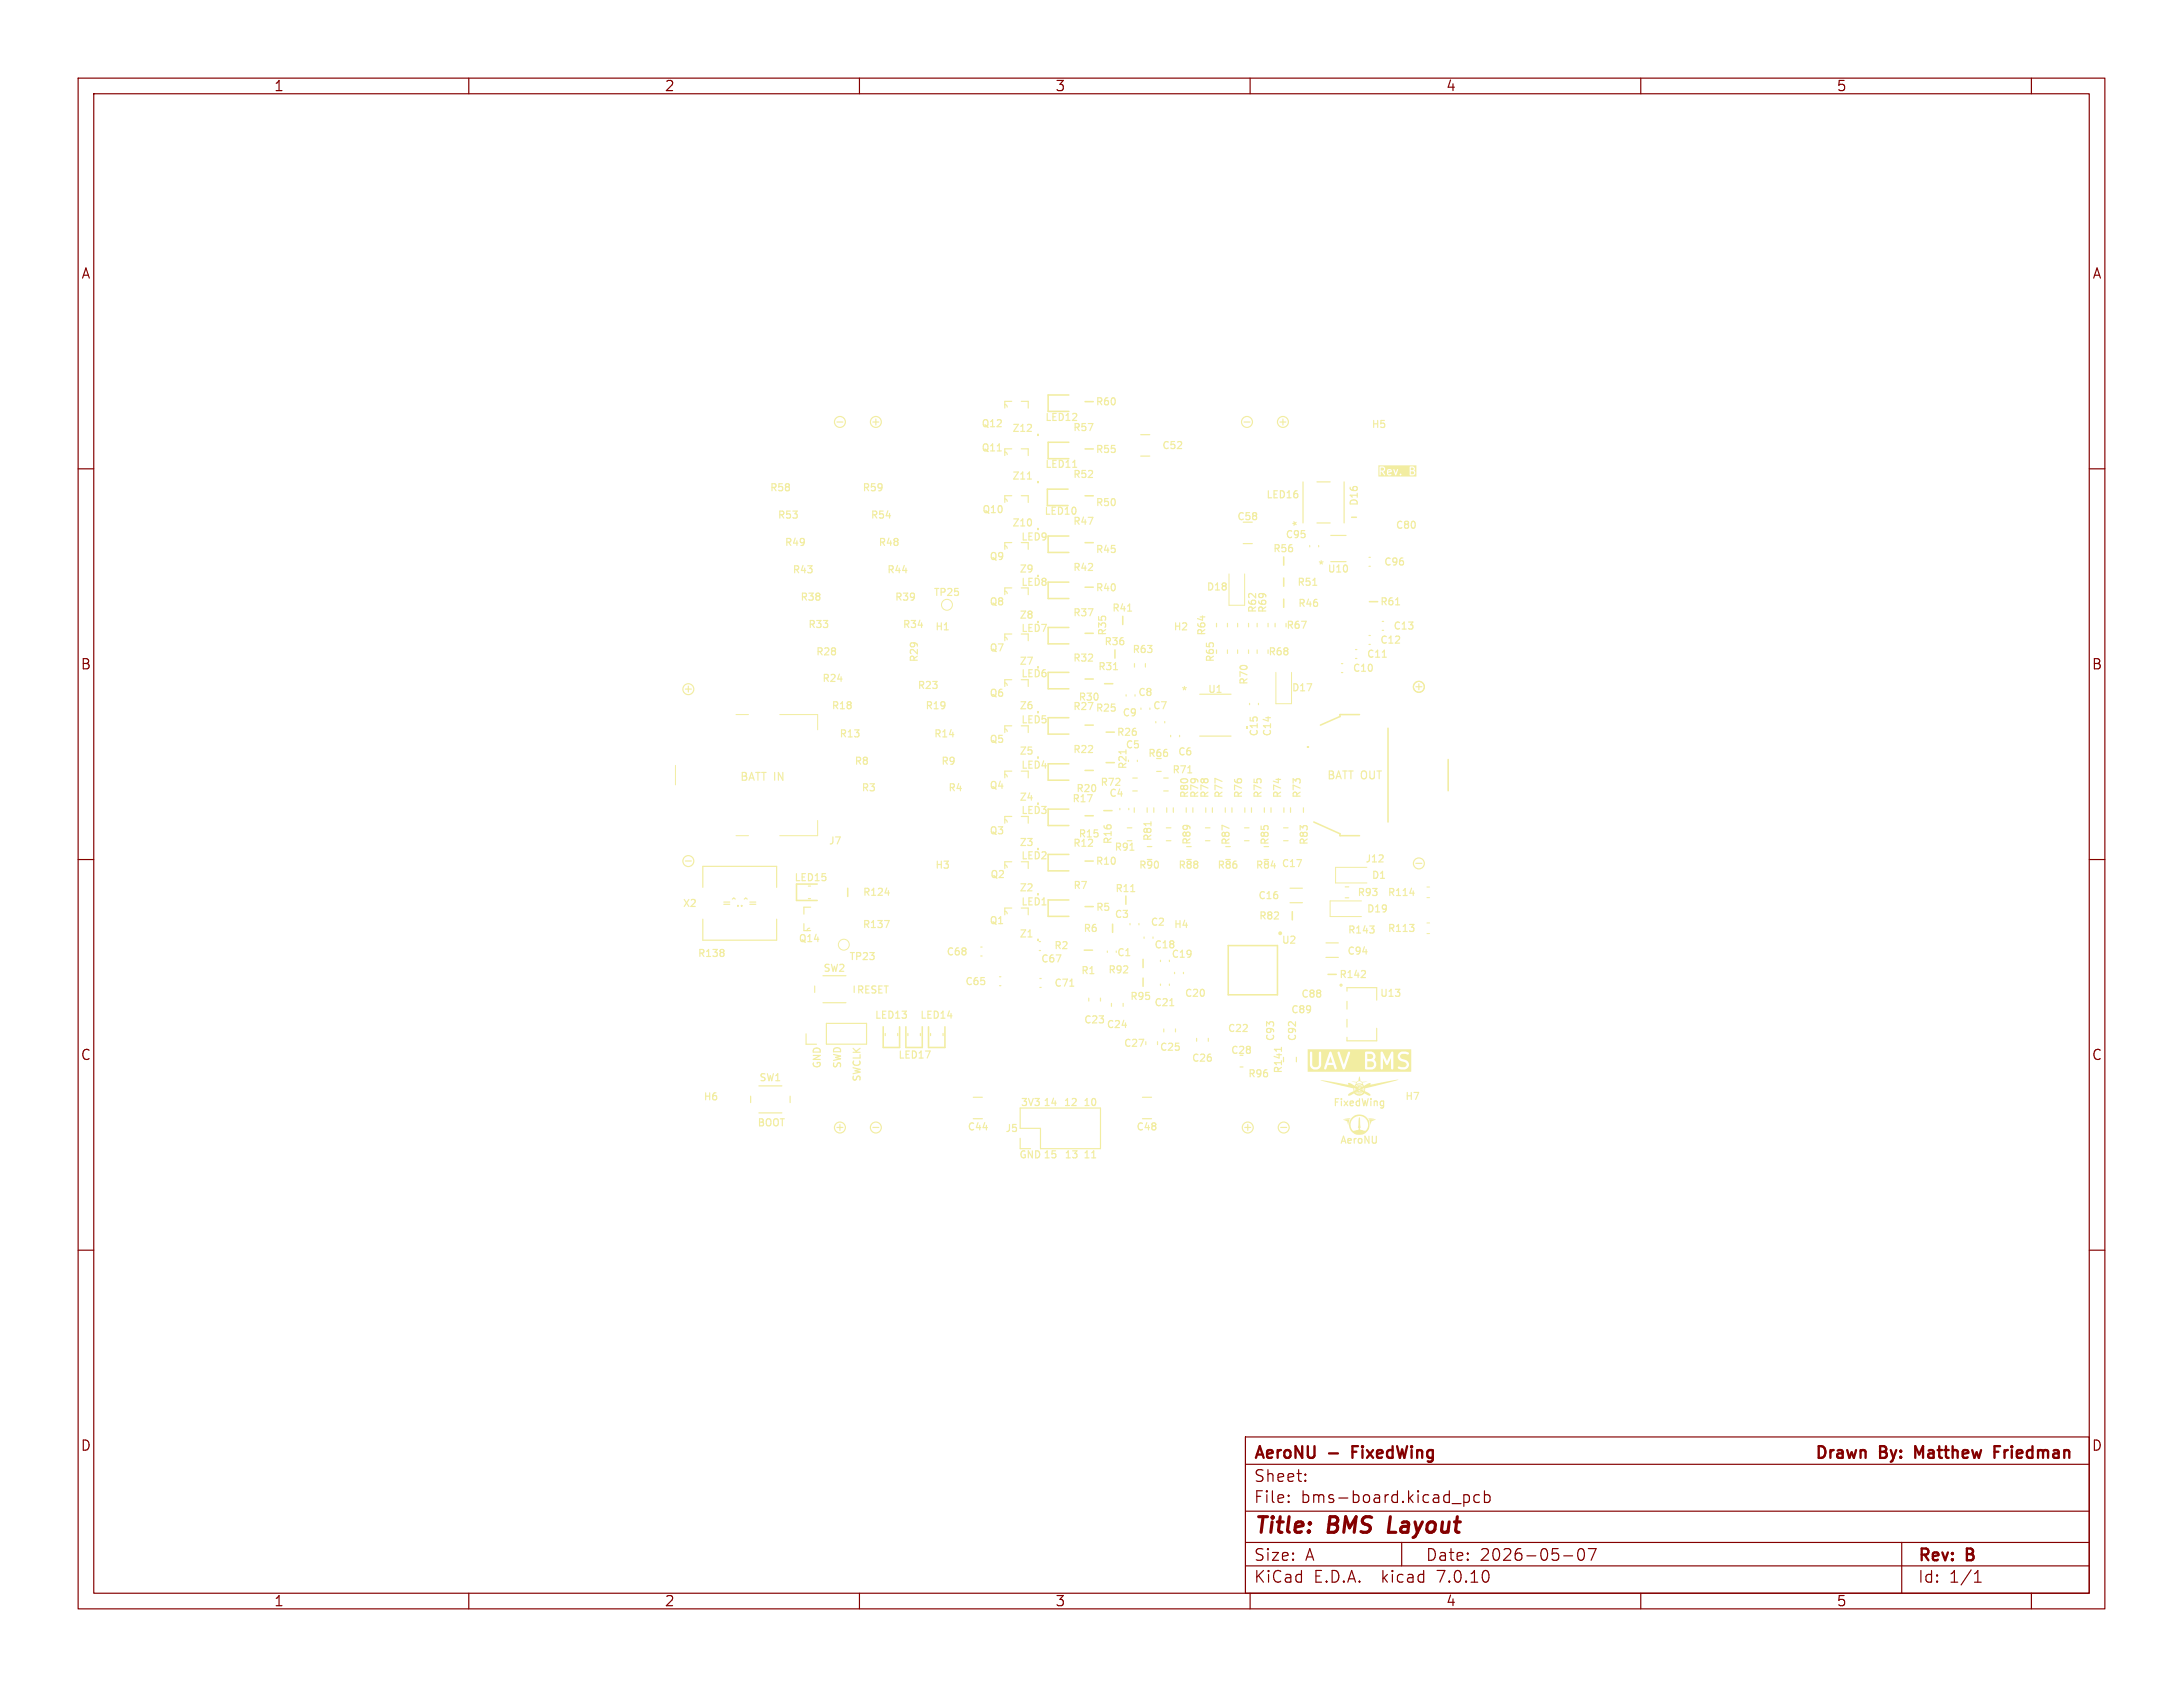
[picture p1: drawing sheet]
<svg xmlns="http://www.w3.org/2000/svg" width="279mm" height="216mm" viewBox="0 0 279 216" stroke-linecap="round" stroke-linejoin="round" font-family="sans-serif">
<defs><g id="words">
<g font-size="2.8" fill="#840000">
<text x="160.4" y="196.8">Title:</text>
<text x="170.1" y="196.8">BMS</text>
<text x="178.6" y="196.8">Layout</text>
</g>
<g font-size="2.1" fill="#840000">
<text x="160.4" y="189.9">Sheet:</text>
<text x="160.4" y="187.1">AeroNU</text>
<text x="173.7" y="187.1">FixedWing</text>
<text x="232" y="187.1">Drawn</text>
<text x="240.5" y="187.1">By:</text>
<text x="245.6" y="187.1">Matthew</text>
<text x="256.3" y="187.1">Friedman</text>
<text x="160.4" y="192.6">File:</text>
<text x="166.5" y="192.6">bms-board.kicad_pcb</text>
<text x="160.4" y="202.8">KiCad</text>
<text x="160.4" y="200">Size:</text>
<text x="167" y="200">A</text>
<text x="168.1" y="202.8">E.D.A.</text>
<text x="177" y="202.8">kicad</text>
<text x="182.4" y="200">Date:</text>
<text x="184.2" y="202.8">7.0.10</text>
<text x="189.4" y="200">2026-05-07</text>
<text x="245.4" y="200.2">Rev:</text>
<text x="245.4" y="202.8">Id:</text>
<text x="249.5" y="202.8">1/1</text>
<text x="251.8" y="200.2">B</text>
</g>
<g font-size="1.8" fill="#840000">
<text x="35" y="11.9">1</text>
<text x="85" y="11.9">2</text>
<text x="135" y="11.9">3</text>
<text x="185" y="11.9">4</text>
<text x="235" y="11.9">5</text>
<text x="10.3" y="35.9">A</text>
<text x="267.7" y="35.9">A</text>
<text x="10.3" y="85.9">B</text>
<text x="267.7" y="85.9">B</text>
<text x="10.3" y="135.9">C</text>
<text x="267.7" y="135.9">C</text>
<text x="10.3" y="185.9">D</text>
<text x="267.7" y="185.9">D</text>
<text x="35" y="205.8">1</text>
<text x="85" y="205.8">2</text>
<text x="135" y="205.8">3</text>
<text x="185" y="205.8">4</text>
<text x="235" y="205.8">5</text>
</g>
<g font-size="1.4" fill="#f2eda1">
<text x="112.8" y="53.5" transform="rotate(-180 112.8 53.5)">+</text>
<text x="164.9" y="53.5" transform="rotate(-180 164.9 53.5)">+</text>
<text x="166.7" y="67.5" transform="rotate(-90 166.7 67.5)">*</text>
<text x="168.6" y="73">*</text>
<text x="87.4" y="88.7">+</text>
<text x="151.1" y="89.1">*</text>
<text x="180.9" y="88.4">+</text>
<text x="94.6" y="100.1">BATT IN</text>
<text x="169.8" y="99.8">BATT OUT</text>
<text x="92.3" y="116.1">=^..^=</text>
<text x="106.8" y="144.8">+</text>
<text x="159" y="144.8">+</text>
</g>
<g font-size="1.3" fill="#f2eda1">
<text x="140.2" y="52.1">R60</text>
<text x="125.5" y="58">Q11</text>
<text x="125.5" y="54.9">Q12</text>
<text x="129.5" y="55.5">Z12</text>
<text x="133.7" y="54.1">LED12</text>
<text x="137.3" y="55.4">R57</text>
<text x="140.2" y="58.2">R55</text>
<text x="148.7" y="57.7">C52</text>
<text x="175.5" y="55">H5</text>
<text x="98.5" y="63.1">R58</text>
<text x="110.3" y="63.1">R59</text>
<text x="125.6" y="65.9">Q10</text>
<text x="129.5" y="61.6">Z11</text>
<text x="133.7" y="60.1">LED11</text>
<text x="137.3" y="61.4">R52</text>
<text x="140.2" y="65">R50</text>
<text x="162" y="64">LED16</text>
<text x="174" y="64.8" transform="rotate(-90 174 64.8)">D16</text>
<text x="99.5" y="66.6">R53</text>
<text x="100.4" y="70.1">R49</text>
<text x="111.4" y="66.6">R54</text>
<text x="112.4" y="70.1">R48</text>
<text x="126.6" y="71.9">Q9</text>
<text x="129.5" y="67.6">Z10</text>
<text x="130.6" y="69.4">LED9</text>
<text x="133.6" y="66.1">LED10</text>
<text x="137.3" y="67.4">R47</text>
<text x="140.2" y="71">R45</text>
<text x="158.3" y="66.8">C58</text>
<text x="162.9" y="70.9">R56</text>
<text x="164.5" y="69.1">C95</text>
<text x="178.6" y="67.9">C80</text>
<text x="101.4" y="73.6">R43</text>
<text x="102.4" y="77.1">R38</text>
<text x="113.5" y="73.6">R44</text>
<text x="114.5" y="77.1">R39</text>
<text x="119.4" y="76.5">TP25</text>
<text x="126.6" y="77.7">Q8</text>
<text x="130.4" y="73.5">Z9</text>
<text x="130.6" y="75.2">LED8</text>
<text x="137.3" y="73.3">R42</text>
<text x="140.2" y="75.9">R40</text>
<text x="154.4" y="75.8">D18</text>
<text x="166" y="75.2">R51</text>
<text x="166.1" y="77.9">R46</text>
<text x="169.8" y="73.5">U10</text>
<text x="176.6" y="77.7">R61</text>
<text x="177.1" y="72.6">C96</text>
<text x="103.4" y="80.6">R33</text>
<text x="115.5" y="80.6">R34</text>
<text x="119.6" y="80.9">H1</text>
<text x="126.6" y="83.6">Q7</text>
<text x="130.4" y="79.4">Z8</text>
<text x="130.6" y="81.1">LED7</text>
<text x="137.3" y="79.1">R37</text>
<text x="141.3" y="82.8">R36</text>
<text x="141.8" y="81.4" transform="rotate(-90 141.8 81.4)">R35</text>
<text x="142.3" y="78.5">R41</text>
<text x="144.8" y="83.8">R63</text>
<text x="150.1" y="80.9">H2</text>
<text x="154.5" y="81.4" transform="rotate(-90 154.5 81.4)">R64</text>
<text x="161" y="78.5" transform="rotate(-90 161 78.5)">R62</text>
<text x="162.3" y="78.5" transform="rotate(-90 162.3 78.5)">R69</text>
<text x="164.6" y="80.7">R67</text>
<text x="176.6" y="82.6">C12</text>
<text x="178.3" y="80.8">C13</text>
<text x="104.4" y="84.1">R28</text>
<text x="105.2" y="87.5">R24</text>
<text x="117.4" y="88.4">R23</text>
<text x="117.7" y="84.8" transform="rotate(-90 117.7 84.8)">R29</text>
<text x="126.6" y="89.4">Q6</text>
<text x="130.4" y="85.3">Z7</text>
<text x="130.6" y="86.9">LED6</text>
<text x="137.3" y="84.9">R32</text>
<text x="138" y="89.9">R30</text>
<text x="140.5" y="86">R31</text>
<text x="145.6" y="89.3">C8</text>
<text x="154.5" y="88.9">U1</text>
<text x="155.6" y="84.8" transform="rotate(-90 155.6 84.8)">R65</text>
<text x="159.9" y="87.7" transform="rotate(-90 159.9 87.7)">R70</text>
<text x="162.3" y="84.1">R68</text>
<text x="165.3" y="88.7">D17</text>
<text x="173.1" y="86.2">C10</text>
<text x="174.9" y="84.4">C11</text>
<text x="106.4" y="91">R18</text>
<text x="107.4" y="94.6">R13</text>
<text x="118.4" y="91">R19</text>
<text x="119.5" y="94.6">R14</text>
<text x="126.6" y="95.3">Q5</text>
<text x="130.4" y="91">Z6</text>
<text x="130.6" y="92.8">LED5</text>
<text x="137.3" y="91.1">R27 R25</text>
<text x="142.9" y="94.4">R26</text>
<text x="143.6" y="91.9">C9</text>
<text x="144" y="96">C5</text>
<text x="147.5" y="91">C7</text>
<text x="161.2" y="94.3" transform="rotate(-90 161.2 94.3)">C15</text>
<text x="162.9" y="94.3" transform="rotate(-90 162.9 94.3)">C14</text>
<text x="109.3" y="98.1">R8</text>
<text x="110.2" y="101.5">R3</text>
<text x="120.4" y="98.1">R9</text>
<text x="121.3" y="101.5">R4</text>
<text x="126.6" y="101.2">Q4</text>
<text x="130.4" y="96.8">Z5</text>
<text x="130.6" y="98.6">LED4</text>
<text x="137.3" y="96.6">R22</text>
<text x="137.7" y="101.6">R20</text>
<text x="140.8" y="100.8">R72</text>
<text x="144.4" y="98.5" transform="rotate(-90 144.4 98.5)">R21</text>
<text x="146.9" y="97.1">R66</text>
<text x="150" y="99.2">R71</text>
<text x="150.7" y="96.9">C6</text>
<text x="126.6" y="107">Q3</text>
<text x="130.4" y="102.7">Z4</text>
<text x="130.6" y="104.4">LED3</text>
<text x="137.2" y="102.9">R17</text>
<text x="138" y="107.4">R15</text>
<text x="141.9" y="102.2">C4</text>
<text x="147.6" y="107.7" transform="rotate(-90 147.6 107.7)">R81</text>
<text x="152.3" y="102.2" transform="rotate(-90 152.3 102.2)">R80</text>
<text x="153.6" y="102.2" transform="rotate(-90 153.6 102.2)">R79</text>
<text x="154.9" y="102.2" transform="rotate(-90 154.9 102.2)">R78</text>
<text x="156.7" y="102.2" transform="rotate(-90 156.7 102.2)">R77</text>
<text x="159.2" y="102.2" transform="rotate(-90 159.2 102.2)">R76</text>
<text x="161.7" y="102.2" transform="rotate(-90 161.7 102.2)">R75</text>
<text x="164.2" y="102.2" transform="rotate(-90 164.2 102.2)">R74</text>
<text x="166.7" y="102.2" transform="rotate(-90 166.7 102.2)">R73</text>
<text x="101.6" y="113">LED15</text>
<text x="106" y="108.3">J7</text>
<text x="119.6" y="111.4">H3</text>
<text x="126.7" y="112.6">Q2</text>
<text x="130.4" y="108.5">Z3</text>
<text x="130.6" y="110.2">LED2</text>
<text x="137.3" y="108.6">R12</text>
<text x="137.3" y="114">R7</text>
<text x="140.2" y="110.9">R10</text>
<text x="142.5" y="108.1" transform="rotate(-90 142.5 108.1)">R16</text>
<text x="142.6" y="109.1">R91</text>
<text x="145.7" y="111.4">R90</text>
<text x="150.7" y="111.4">R88</text>
<text x="152.6" y="108.2" transform="rotate(-90 152.6 108.2)">R89</text>
<text x="155.7" y="111.4">R86</text>
<text x="157.6" y="108.2" transform="rotate(-90 157.6 108.2)">R87</text>
<text x="160.6" y="111.4">R84</text>
<text x="162.6" y="108.2" transform="rotate(-90 162.6 108.2)">R85</text>
<text x="164" y="111.2">C17</text>
<text x="167.6" y="108.2" transform="rotate(-90 167.6 108.2)">R83</text>
<text x="174.7" y="110.6">J12</text>
<text x="175.5" y="112.7">D1</text>
<text x="87.3" y="116.3">X2</text>
<text x="110.3" y="119">R137</text>
<text x="110.4" y="114.8">R124</text>
<text x="126.6" y="118.5">Q1</text>
<text x="130.4" y="114.3">Z2</text>
<text x="130.6" y="116.1">LED1</text>
<text x="138.6" y="119.5">R6</text>
<text x="140.2" y="116.8">R5</text>
<text x="142.6" y="117.7">C3</text>
<text x="142.7" y="114.4">R11</text>
<text x="147.2" y="118.7">C2</text>
<text x="150.2" y="119">H4</text>
<text x="161" y="115.3">C16</text>
<text x="161.1" y="117.9">R82</text>
<text x="172.4" y="119.7">R143</text>
<text x="173.7" y="114.9">R93</text>
<text x="174.9" y="117">D19</text>
<text x="177.5" y="114.9">R114</text>
<text x="177.5" y="119.5">R113</text>
<text x="89.2" y="122.7">R138</text>
<text x="102.1" y="120.8">Q14</text>
<text x="105.3" y="124.6">SW2</text>
<text x="108.6" y="123.1">TP23</text>
<text x="121.1" y="122.5">C68</text>
<text x="130.4" y="120.2">Z1</text>
<text x="133.2" y="123.4">C67</text>
<text x="134.8" y="121.7">R2</text>
<text x="138.3" y="124.9">R1</text>
<text x="141.8" y="124.8">R92</text>
<text x="142.9" y="122.6">C1</text>
<text x="147.7" y="121.6">C18</text>
<text x="149.9" y="122.8">C19</text>
<text x="164" y="121">U2</text>
<text x="171.3" y="125.4">R142</text>
<text x="172.4" y="122.4">C94</text>
<text x="109.6" y="127.2">RESET</text>
<text x="111.9" y="130.6">LED13</text>
<text x="117.7" y="130.6">LED14</text>
<text x="123.5" y="126.3">C65</text>
<text x="134.9" y="126.5">C71</text>
<text x="138.7" y="131.2">C23</text>
<text x="141.6" y="131.8">C24</text>
<text x="144.6" y="128.2">R95</text>
<text x="147.7" y="129">C21</text>
<text x="151.6" y="127.8">C20</text>
<text x="165.2" y="129.9">C89</text>
<text x="166.5" y="127.9">C88</text>
<text x="176.5" y="127.8">U13</text>
<text x="105.1" y="136.8" transform="rotate(-90 105.1 136.8)">GND</text>
<text x="107.7" y="136.8" transform="rotate(-90 107.7 136.8)">SWD</text>
<text x="114.9" y="135.7">LED17</text>
<text x="143.8" y="134.2">C27</text>
<text x="148.4" y="134.7">C25</text>
<text x="152.5" y="136.1">C26</text>
<text x="157.1" y="132.3">C22</text>
<text x="157.5" y="135.1">C28</text>
<text x="163.3" y="133.3" transform="rotate(-90 163.3 133.3)">C93</text>
<text x="164.3" y="137.5" transform="rotate(-90 164.3 137.5)">R141</text>
<text x="166.1" y="133.3" transform="rotate(-90 166.1 133.3)">C92</text>
<text x="90" y="141">H6</text>
<text x="97.1" y="138.6">SW1</text>
<text x="110.2" y="138.5" transform="rotate(-90 110.2 138.5)">SWCLK</text>
<text x="130.6" y="141.6">3V3</text>
<text x="133.5" y="141.6">14</text>
<text x="136.1" y="141.6">12</text>
<text x="138.6" y="141.6">10</text>
<text x="159.7" y="138.1">R96</text>
<text x="170.6" y="141.8">FixedWing</text>
<text x="179.8" y="141">H7</text>
<text x="96.9" y="144.2">BOOT</text>
<text x="123.8" y="144.9">C44</text>
<text x="128.6" y="145.1">J5</text>
<text x="130.4" y="148.3">GND 15</text>
<text x="136.2" y="148.3">13</text>
<text x="138.6" y="148.3">11</text>
<text x="145.4" y="144.9">C48</text>
<text x="171.4" y="146.6">AeroNU</text>
</g>
</g></defs>
<g fill="none" stroke="#840000" stroke-width=".15">
<path d="M10 10h259.4v195.9h-259.4zM12 12h255.4v191.9h-255.4zM60 10v2M110 10v2M160 10v2M210 10v2M260 10v2M10 60h2M267.4 60h2M10 110h2M267.4 110h2M10 160h2"/>
<path d="M267.4 160h2M159.4 183.9h108v20h-108zM159.4 197.4h108M159.4 193.4h108M159.4 187.4h108M164.9 192.1l.1 .1-.1 .1M164.9 192.1v.1v.1M164.9 191.4v.1M164.9 192.1v.2M164.9 191.4h.1l-.1 .1M167.1 189.4v.1v.1M167.1 189.4l-.1 .1 .1 .1"/>
<path d="M167.1 188.7v.1M167.1 189.4v.2M167.1 188.7h-.1l.1 .1M179.4 197.4v3M187.4 191.4l.4-.1 .3 .3v.4l-.2 .2-.1 .1-.4-.1M187.4 191.3v1.5M189.4 191.4l-.5-.1-.3 .3v.4l.2 .2 .1 .1 .5-.1M190 191.4l.4-.1 .3 .3v.4l-.1 .2-.2 .1-.4-.1M190 190.8v1.5M200.1 199.1h1.2M202.1 198.3a.36 .36 0 0 1 .6 .2 .77 .77 0 0 1-.4 1.2 1 1 0 0 1-.2-1.4zM203.3 198.2h1l-.7 1.5"/>
<path d="M243.4 197.4v6.5M60 203.9v2M110 203.9v2M159.4 200.4h108M160 203.9v2M210 203.9v2M252.7 202.5h.9M252.7 201.4l.4-.4v1.5M260 203.9v2"/>
</g>
<path d="M177.9 194.1l-.2 2h1" fill="none" stroke="#840000" stroke-width=".4"/>
<path d="M170.1 186h1.1M173.1 185.8h.5M173.8 185.1h-.7v1.5M255.3 185.8h.5M256 185.1h-.7v1.5" fill="none" stroke="#840000" stroke-width=".3"/>
<g fill="none" stroke="#f2eda1" stroke-width=".15">
<path d="M107.1 54h.8M159.2 54h.8M163.9 144.3h.8"/>
<circle cx="107.5" cy="54" r=".7"/>
<circle cx="112.1" cy="54" r=".7"/>
<circle cx="159.6" cy="54" r=".7"/>
<circle cx="164.2" cy="54" r=".7"/>
<circle cx="88.1" cy="88.2" r=".7"/>
<circle cx="181.6" cy="87.9" r=".7"/>
<circle cx="88.1" cy="110.2" r=".7"/>
<circle cx="181.6" cy="110.5" r=".7"/>
<circle cx="107.5" cy="144.3" r=".7"/>
<circle cx="112.1" cy="144.3" r=".7"/>
<circle cx="159.7" cy="144.3" r=".7"/>
<circle cx="164.3" cy="144.3" r=".7"/>
</g>
<g fill="#f2eda1">
<path d="M177.7 60.2h.2l.1 .1h-.3z"/>
<path d="M180.6 60.3l.3 .1 .1 .2-.4 .1z"/>
<path d="M180.6 59.8l.3 .1v.2l-.3 .1z"/>
<path d="M176.7 59.8l.4 .1v.3h-.4z"/>
<path d="M176.4 59.6h4.9v1.4h-4.9v-.2h.3v-.4h.1l.4 .4h.1l-.1-.2h.3l.2 .2h.4v-.1h-.4v-.2l.4-.1v-.3h.2l.3 .7 .1-.1h.4l.1 .1h.2h1.5l.2-.2-.1-.4 .1-.3-.2-.2h-.5v1.1h-1l-.1-.2-.2 .1h-.4l.2-.6v-.1l-.3 .5-.2-.5-.3 .1-.4-.1-.2 .2v.4h-.3l-.2-.2 .3-.3-.1-.3-.2-.1h-.4v.1v1h-.2z"/>
<path d="M175 135.8l.7 .1a.39 .39 0 0 1-.1 .7h-.6z"/>
<path d="M175 134.9h.6a.33 .33 0 0 1 .1 .4 .33 .33 0 0 1-.2 .2h-.5z"/>
<path d="M170.3 135.2l.2 .8h-.5z"/>
<path d="M167.4 134.3h13.2v2.9h-13.2v-.9h.3l.1 .3 .4 .3h.4l.2-.1h.7l.1 .1 .3-.6h.7l.2 .5h.3v-.1l-.7-2h.8l.7 2.1 .1 .1 .2-.2h2.5l.2 .2 1.8-.2 .1 .2h.1l.1-.2v-1.3l.4 .8 .1 .1 .1-.1 .4-.8v1.3l.2 .2 .1-.2v-1.4h.6l.3 .4 .7 .3a.33 .33 0 0 1 .1 .3 .33 .33 0 0 1-.2 .3l-.8-.1-.1 .2 .4 .2h.6a.63 .63 0 0 0 .4-.5 .63 .63 0 0 0-.2-.6l-.8-.3a.33 .33 0 0 1-.1-.4 .33 .33 0 0 1 .3-.2l.7 .1 .1-.2-.4-.2h-.5l-.4 .2-.1 .5h-.6v-.6l-.2-.1-.6 1.2-.5-1.1-.2-.1-.1 .1v2h-.8l.2-.4v-.3l-.2-.4a.58 .58 0 0 0 0-.8l-.4-.2-.8 .1v2h-2.5l.6-1.9v-.2h-.2l-.1 .1-.5 1.6-.6-1.7-1 .1-.1-.1-.2 .1-.6 2.1h-.7l.3-.5v-1.6l-.2-.1-.1 .1v1.6l-.3 .3h-.3l-.2-.3v-1.6l-.2-.1-.1 .1v1.6h-.3z"/>
</g>
<g fill="none" stroke="#f2eda1" stroke-width=".15">
<path d="M127.6 57.7h.6M137.3 59.8h.5M131.5 61.3h.5M144.3 78.2h.5M168 74.9h.5M170.3 71.9h2M170.3 68.5h2M178.6 77.4h.5M142.5 85.7h.5M144.1 96v.5M145 99.6h.6M152 98.9h.5"/>
<path d="M176.9 84.1h.5M87.7 110.2h.8M96 115.4h.7M96 115.7h.7M102.9 118.2v.9h.9M103.6 118.8l-.2 .1-.1 .2M103.8 116.1h-.9v.9M113.2 117.8h.6l-.4 .9M113.3 114.3h.5M128.6 110.7l.2 .1 .1 .2M129.5 110.3h-.9v.9M131.6 119.9h.5"/>
<path d="M131.6 110.3v.9M144.6 108.8h.5M144.7 114.1h.5M145 101.2h.6M147.3 105.2v.5M147.7 103.4v.6M149.3 103.4v.6M161.8 110h.6M172.2 113.5h.4M172.2 114.9h.4M175.3 118.5h.6l-.3 .4M175.8 118.9l.1 .1-.1 .4"/>
<path d="M180.4 118.3h.6l-.3 .4M180.4 114.3h.6M180.9 118.7l.1 .1-.1 .4M181.2 110.5h.8M92.6 121.6l.1 .1-.1 .2M92.6 121.9l.1 .2-.1 .3M119.1 132.3v.2M120.7 132.3v.2M136.9 126.2h.5M141.7 121.7v.2M149.7 128.7h.5M153.2 132.9v.4"/>
<path d="M154.6 132.9v.4M158.7 136.5h.4M164 134v.5M174.7 124.3l.1 .1-.1 .2-.5 .5h.6M111.7 144.3h.8M139.7 148.2h.5"/>
</g>
<path d="M164.3 76.7v1M175.3 77h1M138.9 86.9h1M136.8 103.5h-2.6v2.2h2.6M142.4 118.3v1M118.8 131.4v2.7h2.1v-2.7M138.8 121.6h1M146.3 125.2v1M157.2 121h6.3v6.3h-6.3z" fill="none" stroke="#f2eda1" stroke-width=".2"/>
<g fill="#f2eda1" stroke="#f2eda1" stroke-width=".13">
<circle cx="132.9" cy="108.7" r=".05"/>
<circle cx="132.9" cy="108.6" r=".05"/>
</g>
<g fill="none" stroke="#f2eda1" stroke-width=".13">
<path d="M86.4 98v2.4M94.2 91.4h1.6M99.8 91.4h4.9v2M94.2 107h1.6M104.7 105v2h-4.9M182.6 114.9h.4M182.6 113.5h.4"/>
<circle cx="132.9" cy="108.7" r=".05"/>
</g>
<circle cx="163.9" cy="119.4" r=".12" fill="none" stroke="#f2eda1" stroke-width=".25"/>
<g fill="#f2eda1">
<path d="M175.1 143.1l.8 .1z"/>
<path d="M172.1 143.2l.7-.1z"/>
<path d="M175.2 143.2l.9 .1a.69 .69 0 0 0-.7 .7z"/>
<path d="M171.9 143.3h.8l-.1 .8-.2-.6z"/>
<path d="M173.1 143a1.33 1.33 0 0 1 2 .3 1.33 1.33 0 0 1-.8 1.9 1.33 1.33 0 0 1-1.6-1.3h.2l.1 .5a.53 .53 0 0 0 .7 .2 .29 .29 0 0 0 .1-.4l.2-1.2 .1 1.3a.24 .24 0 0 0 .1 .3 .24 .24 0 0 0 .2 .1h.3a1.11 1.11 0 0 0-.3-1.8 1.11 1.11 0 0 0-1.5 1h-.2a1.28 1.28 0 0 1 .4-.9z"/>
</g>
<g fill="none" stroke="#f2eda1" stroke-width=".15">
<path d="M145.6 97.3v.2M148 98.7h.6M149.8 94.1v.2M151 94.1v.2M146.8 110h.6M146.8 108.3h.6M150.2 103.4v.6M151.8 103.4v.6M113.3 132.3v.2M114.9 132.3v.2M125.5 121.2h.2M125.5 122.3h.2"/>
<path d="M139.4 127.7v.4M140.8 127.7v.4M149 131.7v.4M150.4 131.7v.4M165.9 135.3v.6"/>
</g>
<path d="M143.7 78.9v1M164.3 74v1M138.9 81.1h1M136.8 109.4h-2.6v2.1h2.6M138.9 104.4h1M138.9 110.2h1M113 131.4v2.7h2.1v-2.7" fill="none" stroke="#f2eda1" stroke-width=".2"/>
<g fill="none" stroke="#f2eda1" stroke-width=".13">
<path d="M175 111h-4.1v2h4.1"/>
<circle cx="132.9" cy="114.4" r=".05"/>
</g>
<g fill="#f2eda1" stroke="#f2eda1" stroke-width=".13">
<circle cx="132.9" cy="114.5" r=".05"/>
<circle cx="132.9" cy="114.4" r=".05"/>
</g>
<g fill="#f2eda1">
<path d="M173.9 139h.1z"/>
<path d="M169 138.2l3.6 .6a.17 .17 0 0 1 0-.2 .17 .17 0 0 1 .3 .1l.3 .2a.15 .15 0 0 0 .2 0 .15 .15 0 0 0 .1-.2l.5-.1 .4 .1a.39 .39 0 0 0-.4-.3 .39 .39 0 0 0-.4 .3h-.1l.1-.2-.6-.1h.2a.64 .64 0 0 0 .6-.1l.2-.5a.57 .57 0 0 0 .4 .7l.6-.1-.3 .1a.21 .21 0 0 0-.3 .1 .21 .21 0 0 0 .1 .3l.1 .1 .5-.3a.16 .16 0 0 1 .2-.1 .16 .16 0 0 1 .1 .2l3.6-.6-4.1 1a.13 .13 0 0 0-.2 .1 .13 .13 0 0 0 0 .1v.2l.4 .3a.2 .2 0 0 1 .3 .1 .2 .2 0 0 1-.1 .2l-.4-.1a.28 .28 0 0 0-.5 0l-.6 .1-.5-.3-.3 .2a.21 .21 0 0 1-.3 .2 .21 .21 0 0 1-.1-.2l.3-.3h.6l.3 .2h.3l.3-.1v-.1a.68 .68 0 0 1-.9 0h-.6l.2-.1 .6 .1a.47 .47 0 0 0 .6-.1l-.1 .1-.1-.1a.11 .11 0 0 1 .1 .1 .11 .11 0 0 1-.2 0v-.1v.1h-.3l.2-.2-.2 .2-.6-.1 .1-.1h.9h-.9v-.2h.1l.1 .2h1.2v-.4l-.1 .1v.3l-1.1-.1v-.1l.1 .1v-.1h.3h.6v.1v-.2l-.3 .1h-.6v-.1l-.1 .1v-.1h.7l-.7-.1-.1 .2h-.1v-.1l-.8-.2h1.3l.2 .1-.2-.1a.16 .16 0 0 1 .3-.1 .18 .18 0 0 1-.2 .3h.3v-.1l.1-.1-.2 .1v-.2l.3 .1a.46 .46 0 0 0-.7 0h-1.2l-.4-.1h1.5a.8 .8 0 0 1 .8 0l.2 .1a.58 .58 0 0 0-1-.1h-1.5z"/>
</g>
<g fill="none" stroke="#f2eda1" stroke-width=".15">
<path d="M128.6 57.8l.2 .1 .1 .3M129.5 57.4h-.9v.9M130.7 57.4h.9v.9M146 58.4h1.2M146 55.6h1.2M158.4 79.8v.4M159.8 79.8v.4M160.9 79.8v.4M162.3 79.8v.4M175.2 72.5h.2M175.2 71.3h.2M147.9 92.3v.2"/>
<path d="M149.1 92.3v.2M153.5 94.2h4.1M153.5 88.8h4.1M175.2 82.5h.2M175.2 81.3h.2M103.5 115h.2M128.6 116.6l.2 .1 .1 .3M128.6 104.9l.2 .1 .1 .2M129.5 104.5h-.9v.9M129.5 116.2h-.9v.9M131.6 104.5v.9M131.6 116.2v.9"/>
<path d="M144.6 118.2v.2M145.2 103.4v.6M145.8 118.2v.2M146.8 103.4v.6M149.3 107.6h.6M149.3 105.9h.6M152.7 103.4v.6M154.3 107.6h.6M154.3 105.9h.6M154.3 103.4v.6M156.9 110h.6M157.7 103.4v.6"/>
<path d="M159.3 103.4v.6M164.3 107.6h.6M164.3 105.9h.6M127.9 126.1h.2M127.9 125h.2M146.7 133.3v.4M148.1 133.3v.4M150.3 124.4v.2M151.5 124.4v.2M124.6 140.4h1.1M124.6 143.2h1.1"/>
</g>
<g fill="none" stroke="#f2eda1" stroke-width=".2">
<path d="M136.8 50.6h-2.6v2h2.6M136.8 68.6h-2.6v2.1h2.6M136.8 74.5h-2.6v2.1h2.6M138.9 63.5h1M138.9 69.5h1M164.3 71.3v1M136.8 80.3h-2.6v2.1h2.6M138.9 98.6h1M141.4 87.5h1M141.6 93.7h1M142.7 83.2v1M104.6 113.1h-2.7v2.1h2.7"/>
<path d="M136.8 115.2h-2.6v2.1h2.6M165.4 116.7v1M170 124.7h1"/>
</g>
<g fill="none" stroke="#f2eda1" stroke-width=".13">
<path d="M174.3 115.3h-4.1v2h4.1M182.6 119.5h.4M182.6 118.1h.4"/>
<circle cx="132.9" cy="120.3" r=".05"/>
</g>
<g fill="#f2eda1" stroke="#f2eda1" stroke-width=".13">
<circle cx="132.9" cy="120.3" r=".05"/>
<circle cx="132.9" cy="120.2" r=".05"/>
</g>
<path d="M159.5 93h.2v.3h-.2z" fill="#f2eda1"/>
<g fill="none" stroke="#f2eda1" stroke-width=".15">
<path d="M128.6 51.8h.2l.1 .3M129.5 51.4h-.9v.8M130.7 51.4h.9v.8M128.6 69.8l.2 .1 .1 .3M128.6 75.6l.2 .1 .1 .3M128.6 63.8l.2 .1 .1 .3M129.5 63.4h-.9v.9M129.5 69.4h-.9v.9M129.5 75.2h-.9v.9M130.7 63.4h.9v.9M131.6 69.4v.9M131.6 75.2v.9"/>
<path d="M155.7 79.8v.4M157.1 79.8v.4M159.1 69.6h1.2M163.2 79.8v.4M166.8 61.7v5.2M167.6 69.8v.2M168.6 66.9h1.6M168.6 61.7h1.6M168.8 69.8v.2M172 61.7v5.2M176.9 79.5h.2M128.6 93.3l.2 .1 .1 .2"/>
<path d="M128.6 87.4l.2 .1 .1 .2M128.6 99.1l.2 .1 .1 .2M128.6 81.5l.2 .1 .1 .3M129.5 81.1h-.9v.9M129.5 87h-.9v.9M129.5 92.9h-.9v.9M129.5 98.7h-.9v.9M131.6 81.1v.9M131.6 87v.9M131.6 92.9v.9M131.6 98.7v.9M144.1 88.9v.2"/>
<path d="M145.2 84.9v.5M146 90.6v.2M146.6 84.9v.5M148.9 99.6h.6M157.1 83.2v.4M158.4 83.2v.4M159.8 83.2v.4M159.9 90v.2M160.9 83.2v.4M161.1 90v.2M171.7 86.1h.2M171.7 84.9h.2"/>
<path d="M173.5 84.3h.2M173.5 83.1h.2M176.9 80.7h.2M90 113.6v-2.7h9.4v2.7M90 117.6v2.7h9.4v-2.7M143.3 103.5v.1M144.3 107.6h.6M144.3 105.9h.6M144.5 103.5v.1M146.4 119.9v.2M147.6 119.9v.2M148.9 101.2h.6"/>
<path d="M151.9 110h.6M155.2 103.4v.6M156.8 103.4v.6M159.3 107.6h.6M159.3 105.9h.6M160.2 103.4v.6M161.8 103.4v.6M162.7 103.4v.6M164.3 103.4v.6M165.1 113.7h1.6M165.1 115.5h1.6M165.2 103.4v.6"/>
<path d="M166.8 103.4v.6M97.1 139h3M103.2 132.3v1.3h1.3M104.3 126.2v.8M105.3 124.9h3M105.3 128.3h3M105.8 131h5.1v2.6h-5.1zM116.2 132.3v.2M117.8 132.3v.2M133 121.6h.2M133 120.5h.2M133.1 126.4h.2"/>
<path d="M133.1 125.2h.2M142.3 128.4v.4M143.7 128.4v.4M148.5 122.9v.2M148.5 125.9v.2M149.7 125.9v.2M169.7 122.5h1.6M169.7 120.7h1.6M172.4 126.8v-.4h3.8v1.6M172.4 128.2v.9M172.4 130.5v.9M176.2 131.6v1.6h-3.8v-.4"/>
<path d="M96.1 140.3v.8M97.1 142.4h3M101.1 140.3v.8M130.6 141.8h10.3v5.2h-7.7v-2.6h-2.6zM130.6 145.7v1.3M146.2 140.4h1.2M146.2 143.2h1.2"/>
<circle cx="171.6" cy="126.1" r=".13"/>
</g>
<g fill="none" stroke="#f2eda1" stroke-width=".2">
<path d="M136.8 56.6h-2.6v2.1h2.6M138.9 51.4h1M138.9 57.5h1M136.7 62.6h-2.6v2.1h2.6M138.9 75.2h1M173 66.2h.6M136.8 86.1h-2.6v2h2.6M136.8 91.8h-2.6v2.2h2.6M136.8 97.8h-2.6v2h2.6M138.9 92.8h1M141.6 97.6h1M174 91.4h-2.5v.3l-2.5 1.1"/>
<path d="M177.6 93.2v12M185.3 97.2v4M108.5 113.7v1M138.9 116h1M141.3 103.7h1M144.1 114.7v1M168.2 105.2l3.3 1.5v.3h2.5M115.9 131.4v2.7h2.1v-2.7M146.3 122.8v1"/>
</g>
<g fill="#f2eda1" stroke="#f2eda1" stroke-width=".13">
<circle cx="132.9" cy="73.8" r=".05"/>
<circle cx="132.9" cy="73.7" r=".05"/>
<circle cx="132.9" cy="91.2" r=".05"/>
<circle cx="132.9" cy="91.1" r=".05"/>
<circle cx="132.9" cy="61.8" r=".05"/>
<circle cx="132.9" cy="61.7" r=".05"/>
<circle cx="132.9" cy="67.8" r=".05"/>
<circle cx="132.9" cy="67.7" r=".05"/>
<circle cx="132.9" cy="85.5" r=".05"/>
<circle cx="132.9" cy="85.4" r=".05"/>
<circle cx="132.9" cy="79.7" r=".05"/>
<circle cx="132.9" cy="79.6" r=".05"/>
<circle cx="167.5" cy="95.6" r=".05"/>
<circle cx="167.3" cy="95.6" r=".05"/>
<circle cx="132.9" cy="55.7" r=".05"/>
<circle cx="132.9" cy="55.6" r=".05"/>
<circle cx="132.9" cy="97" r=".05"/>
<circle cx="132.9" cy="96.9" r=".05"/>
<circle cx="132.9" cy="102.9" r=".05"/>
<circle cx="132.9" cy="102.8" r=".05"/>
</g>
<g fill="none" stroke="#f2eda1" stroke-width=".13">
<path d="M157.3 73.4v4.1h2v-4.1M163.3 86.1v4h2v-4"/>
<circle cx="132.9" cy="55.6" r=".05"/>
<circle cx="121.2" cy="77.4" r=".7"/>
<circle cx="132.9" cy="79.6" r=".05"/>
<circle cx="132.9" cy="61.7" r=".05"/>
<circle cx="132.9" cy="67.7" r=".05"/>
<circle cx="132.9" cy="73.7" r=".05"/>
<circle cx="132.9" cy="85.4" r=".05"/>
<circle cx="132.9" cy="91.1" r=".05"/>
<circle cx="132.9" cy="97" r=".05"/>
<circle cx="167.4" cy="95.6" r=".05"/>
<circle cx="132.9" cy="102.8" r=".05"/>
<circle cx="108" cy="120.9" r=".7"/>
</g>
<use href="#words"/>
</svg>
